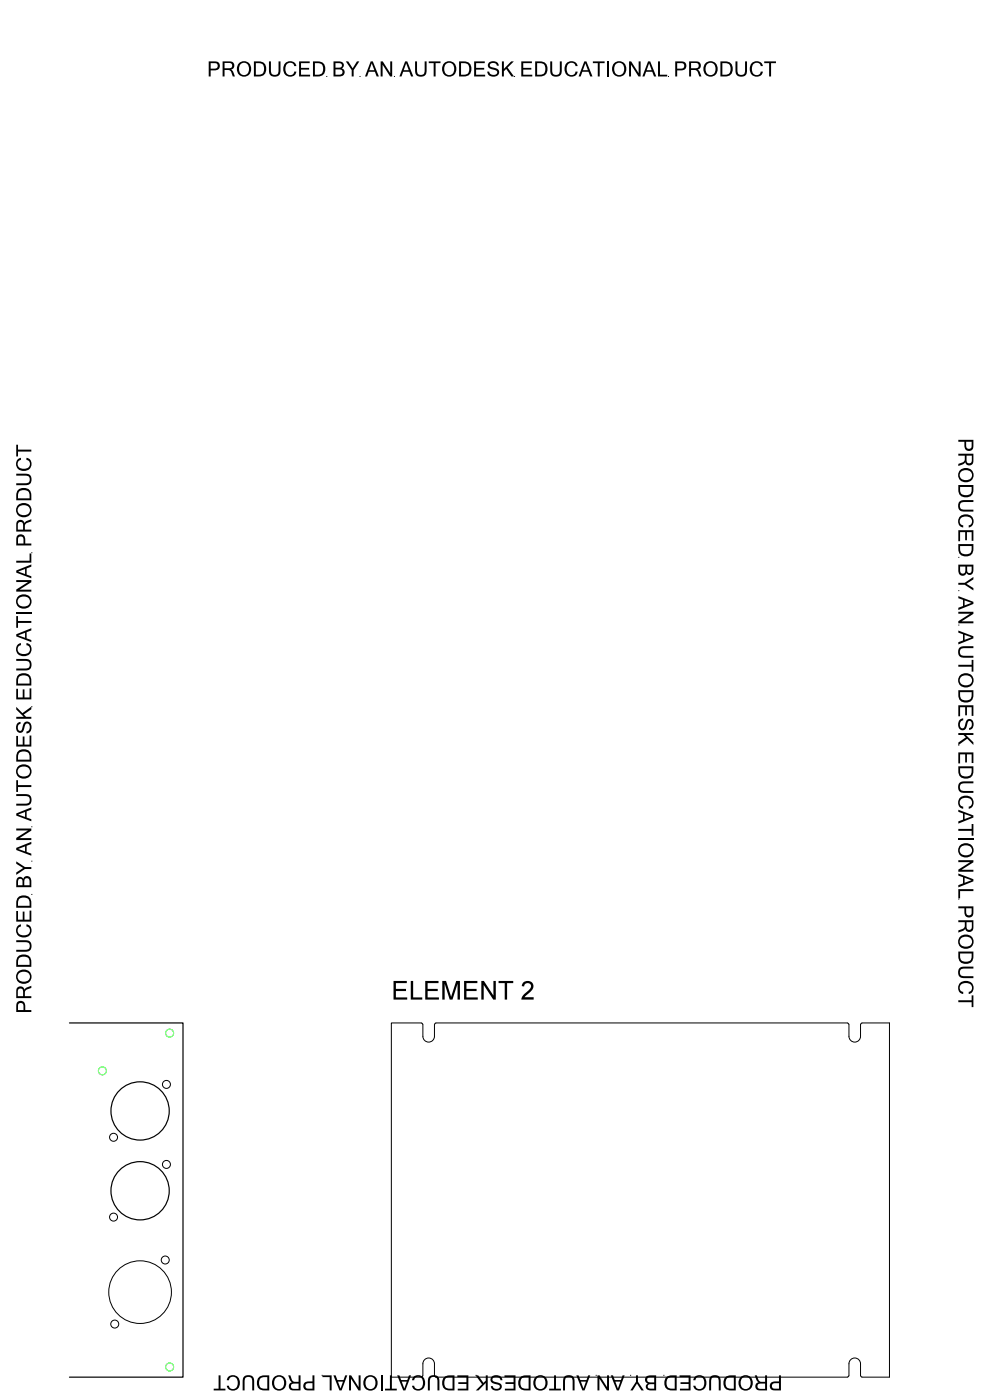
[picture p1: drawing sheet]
<svg xmlns="http://www.w3.org/2000/svg" width="210mm" height="297mm" viewBox="0 0 210 297" stroke-linecap="round" stroke-linejoin="round" font-family="sans-serif">
<g fill="none" stroke="#000" stroke-width=".25">
<path d="M14.7 217h24.1v75.2h-24.1"/>
<circle cx="29.7" cy="235.7" r="6.2"/>
<circle cx="29.7" cy="252.6" r="6.2"/>
</g>
<g fill="none" stroke="#000" stroke-width=".21">
<path d="M89.4 217h-6.4v75.2h6.4M89.4 217.1l.3 .2M89.7 217.3v2.5a1.23 1.23 0 0 0 1.2 1.3 1.23 1.23 0 0 0 1.3-1.3v-2.5M92.5 217.1l-.3 .2M92.5 217h87.3M179.8 217.1l.2 .2M180.1 217.3v2.5a1.23 1.23 0 0 0 1.2 1.3 1.23 1.23 0 0 0 1.2-1.3v-2.5M182.8 217h5.9v75.2h-5.9M182.8 217.1l-.2 .2M89.7 291.9l-.3 .2M89.7 291.9v-2.6a1.23 1.23 0 0 1 1.2-1.2 1.23 1.23 0 0 1 1.3 1.2v2.6M92.2 291.9l.3 .2"/>
<path d="M92.5 292.2h87.3M180 291.9l-.2 .2M180.1 291.9v-2.6a1.23 1.23 0 0 1 1.2-1.2 1.23 1.23 0 0 1 1.2 1.2v2.6M182.6 291.9l.2 .2"/>
<circle cx="35.3" cy="230" r=".85"/>
<circle cx="24.1" cy="241.3" r=".85"/>
<circle cx="24.1" cy="258.2" r=".85"/>
<circle cx="35.3" cy="247" r=".85"/>
<circle cx="29.7" cy="274.1" r="6.6"/>
<circle cx="35.1" cy="267.3" r=".85"/>
<circle cx="24.3" cy="280.9" r=".85"/>
</g>
<g fill="none" stroke="#0f0" stroke-width=".21">
<circle cx="36" cy="219.2" r=".85"/>
<circle cx="21.7" cy="227.2" r=".85"/>
<circle cx="36" cy="290" r=".85"/>
</g>
<g fill="#000">
<path d="M57.1 13h.4v1.9a.83 .83 0 0 0 .8 1 .83 .83 0 0 0 .8-1v-1.9h.4v1.9a1.23 1.23 0 0 1-1.2 1.4 1.23 1.23 0 0 1-1.2-1.4zM60.5 13.4a1.38 1.38 0 0 1 2.4 .6h-.5a.98 .98 0 0 0-1.2-.6 .98 .98 0 0 0-.7 1.2 .98 .98 0 0 0 .7 1.3 .98 .98 0 0 0 1.2-.7h.5a1.45 1.45 0 0 1-1.9 1 1.45 1.45 0 0 1-.9-1.9zM63.4 13h2.3v.4h-1.8v1h1.7v.4h-1.7v1h1.9v.4h-2.4zM73.4 13h.5l.9 1.5 .9-1.5h.5l-1.2 1.9v1.3h-.4v-1.3zM80.7 13h.5l1.6 2.5v-2.5h.4v3.2h-.5l-1.5-2.5v2.5h-.5zM88 13h.5v1.9a.83 .83 0 0 0 .8 1 .83 .83 0 0 0 .8-1v-1.9h.4v1.9a1.23 1.23 0 0 1-1.2 1.4 1.23 1.23 0 0 1-1.3-1.4zM91 13h2.4v.4h-1v2.8h-.4v-2.8h-1zM100.6 13h2.2v.4h-1.8v1h1.7v.4h-1.7v1h1.9v.4h-2.3zM103.8 13.2a1.27 1.27 0 0 1 2 .7h-.4a.73 .73 0 0 0-.8-.6 .73 .73 0 0 0-.7 .7l.5 .3a1.27 1.27 0 0 1 1.5 1.3 1.34 1.34 0 0 1-1.4 .7 1.34 1.34 0 0 1-1.1-1.1h.4a.9 .9 0 0 0 .8 .7 .9 .9 0 0 0 .9-.6l-.2-.3a2.37 2.37 0 0 1-1.8-.9v-.5zM106.5 13h.4v1.6l1.5-1.6h.6l-1.3 1.3 1.3 1.9h-.5l-1.1-1.6-.5 .5v1.1h-.4zM110.6 13h2.2v.4h-1.8v1h1.7v.4h-1.7v1h1.9v.4h-2.3zM116.7 13h.4v1.9a.83 .83 0 0 0 .8 1 .83 .83 0 0 0 .9-1v-1.9h.4v1.9a1.23 1.23 0 0 1-1.3 1.4 1.23 1.23 0 0 1-1.2-1.4z"/>
<path d="M120.2 13.4a1.38 1.38 0 0 1 2.3 .6h-.4a.98 .98 0 0 0-1.3-.6 .98 .98 0 0 0-.6 1.2 .98 .98 0 0 0 .6 1.3 .98 .98 0 0 0 1.3-.7h.4a1.45 1.45 0 0 1-1.8 1 1.45 1.45 0 0 1-.9-1.9zM125.8 13h2.5v.4h-1.1v2.8h-.4v-2.8h-1zM133.4 13h.5l1.6 2.5v-2.5h.4v3.2h-.5l-1.5-2.5v2.5h-.5zM139.6 13h.4v2.8h1.5v.4h-1.9zM156 13h.4v1.9a.83 .83 0 0 0 .8 1 .83 .83 0 0 0 .8-1v-1.9h.5v1.9a1.23 1.23 0 0 1-1.3 1.4 1.23 1.23 0 0 1-1.2-1.4zM159.4 13.4a1.38 1.38 0 0 1 2.4 .6h-.4a.98 .98 0 0 0-1.3-.6 .98 .98 0 0 0-.6 1.2 .98 .98 0 0 0 .6 1.3 .98 .98 0 0 0 1.3-.7h.4a1.45 1.45 0 0 1-1.8 1 1.45 1.45 0 0 1-.9-1.9zM162.1 13h2.5v.4h-1v2.8h-.4v-2.8h-1.1zM3.4 94.3h.4v1.1h2.8v.4h-2.8v1h-.4zM3.7 97.5l.7-.4v.5a.98 .98 0 0 0-.6 1.2 .98 .98 0 0 0 1.2 .7 .98 .98 0 0 0 1.3-.7 .98 .98 0 0 0-.7-1.2v-.5a1.45 1.45 0 0 1 1 1.9 1.45 1.45 0 0 1-1.9 .9 1.46 1.46 0 0 1-1-2.4zM3.4 119h2.9v-1.6h.3v2h-3.2zM3.4 100.5h1.9a1.23 1.23 0 0 1 1.4 1.2 1.23 1.23 0 0 1-1.4 1.2h-1.9v-.4h1.9a.83 .83 0 0 0 1-.8 .83 .83 0 0 0-1-.8h-1.9zM203.6 106.3l.8-.2h2.1v.4h-1.9a.83 .83 0 0 0-1 .8 .83 .83 0 0 0 1 .8h1.9v.4h-1.9a1.26 1.26 0 0 1-1.3-.7 1.26 1.26 0 0 1 .3-1.5z"/>
<path d="M203.7 109.5a1.62 1.62 0 0 1 2.2-.2 1.62 1.62 0 0 1 .3 2.2l-.7 .4v-.5a.98 .98 0 0 0 .7-1.2 .98 .98 0 0 0-1.3-.6 .98 .98 0 0 0-1.3 .6 .98 .98 0 0 0 .7 1.2v.5a1.37 1.37 0 0 1-1-1 1.37 1.37 0 0 1 .4-1.4zM203.3 112.5h3.2v2.2h-.4v-1.8h-1v1.7h-.4v-1.7h-1v1.9h-.4zM3.4 130.7h.4v1h2.8v.5h-2.8v1h-.4zM3.4 123.1h3.2v.4l-2.5 1.6h2.5v.4h-3.2v-.4l2.5-1.6h-2.5zM3.7 136.8l.7-.4v.5a.98 .98 0 0 0-.6 1.2 .98 .98 0 0 0 1.2 .6 .98 .98 0 0 0 1.3-.6 .98 .98 0 0 0-.7-1.2v-.5a1.45 1.45 0 0 1 1 1.9 1.45 1.45 0 0 1-1.9 .9 1.46 1.46 0 0 1-1-2.4zM203.6 137.3l.8-.2h2.1v.4h-1.9a.83 .83 0 0 0-1 .8 .83 .83 0 0 0 1 .8h1.9v.4h-1.9a1.26 1.26 0 0 1-1.3-.7 1.26 1.26 0 0 1 .3-1.5zM203.3 129.8h3.2v.4l-2.5 1.6h2.5v.4h-3.2v-.4l2.5-1.6h-2.5zM203.3 123.6h1.3l1.9-1.2v.5l-1.5 .9 1.5 1v.5l-1.9-1.2h-1.3zM3.4 156.1h.4v1.9h1v-1.8h.4v1.8h1.1v-2h.3v2.4h-3.2zM3.4 150l1.4 1.3 1.8-1.4v.6l-1.6 1.1 .5 .5h1.1v.4h-3.2v-.4h1.6l-1.6-1.6zM3.4 146.1h.4v1.9h1v-1.8h.4v1.8h1.1v-2h.3v2.4h-3.2zM3.7 153.5l.7-.4v.5a.73 .73 0 0 0-.7 .7 .73 .73 0 0 0 .7 .7l.3-.4a1.27 1.27 0 0 1 1.3-1.5 1.34 1.34 0 0 1 .7 1.4 1.34 1.34 0 0 1-1.1 1.1v-.4a.9 .9 0 0 0 .7-.8 .9 .9 0 0 0-.5-.9l-.4 .2a2.37 2.37 0 0 1-.9 1.7 1.14 1.14 0 0 1-1.1-.6 1.14 1.14 0 0 1 .3-1.3z"/>
<path d="M3.4 139.8h1.9a1.23 1.23 0 0 1 1.4 1.2 1.23 1.23 0 0 1-1.4 1.2h-1.9v-.4h1.9a.83 .83 0 0 0 1-.8 .83 .83 0 0 0-1-.8h-1.9zM203.5 152.7l.8-.3v.4a.9 .9 0 0 0-.7 .8 .9 .9 0 0 0 .6 .9l.3-.2a2.37 2.37 0 0 1 .9-1.8 1.15 1.15 0 0 1 1.2 1.1 1.15 1.15 0 0 1-1 1.2v-.4a.73 .73 0 0 0 .6-.7 .73 .73 0 0 0-.7-.7l-.3 .4a1.27 1.27 0 0 1-1.3 1.5 1.41 1.41 0 0 1-.4-2.2zM203.3 149.6h3.2v2.3h-.4v-1.9h-1v1.7h-.4v-1.7h-1v2h-.4zM203.3 155.5h3.2v.4h-1.6l1.6 1.6v.5l-1.3-1.3-1.9 1.4v-.6l1.6-1.1-.5-.5h-1.1zM203.3 141h2.8v-1h.4v2.5h-.4v-1.1h-2.8zM3.4 165.5h.4v1.1h2.8v.4h-2.8v1h-.4zM3.4 175.8h3.2v.4l-2.5 1.6h2.5v.4h-3.2v-.4l2.5-1.6h-2.5zM3.4 168.5h1.9a1.23 1.23 0 0 1 1.4 1.2 1.23 1.23 0 0 1-1.4 1.2h-1.9v-.4h1.9a.83 .83 0 0 0 1-.8 .83 .83 0 0 0-1-.8h-1.9zM203.6 166l.8-.2h2.1v.4h-1.9a.83 .83 0 0 0-1 .8 .83 .83 0 0 0 1 .8h1.9v.4h-1.9a1.26 1.26 0 0 1-1.3-.7 1.26 1.26 0 0 1 .3-1.5zM203.7 169.2a1.62 1.62 0 0 1 2.2-.2 1.62 1.62 0 0 1 .3 2.2l-.7 .4v-.5a.98 .98 0 0 0 .7-1.2 .98 .98 0 0 0-1.3-.7 .98 .98 0 0 0-1.3 .7 .98 .98 0 0 0 .7 1.2v.5a1.37 1.37 0 0 1-1-1 1.37 1.37 0 0 1 .4-1.4zM203.3 159.6h3.2v2.3h-.4v-1.9h-1v1.7h-.4v-1.7h-1v2h-.4zM203.3 175.8h2.8v-1h.4v2.5h-.4v-1h-2.8z"/>
<path d="M3.4 182.7l1.9 1.2h1.3v.5h-1.3l-1.9 1.2v-.5l1.5-1-1.5-.9zM3.4 193.3h.4v1.8h1v-1.7h.4v1.7h1.1v-1.9h.3v2.3h-3.2zM3.7 196.5l.7-.4v.5a.98 .98 0 0 0-.6 1.2 .98 .98 0 0 0 1.2 .6 .98 .98 0 0 0 1.3-.6 .98 .98 0 0 0-.7-1.2v-.5a1.45 1.45 0 0 1 1 1.9 1.45 1.45 0 0 1-1.9 .9 1.46 1.46 0 0 1-1-2.4zM203.3 182.5h3.2v.4l-2.5 1.6h2.5v.4h-3.2v-.4l2.5-1.6h-2.5zM203.3 188.6h3.2v.4h-2.8v1.6h-.4zM3.4 199.5h1.9a1.23 1.23 0 0 1 1.4 1.2 1.23 1.23 0 0 1-1.4 1.2h-1.9v-.4h1.9a.83 .83 0 0 0 1-.8 .83 .83 0 0 0-1-.8h-1.9zM83.5 208.1h2.8v.5h-2.3v1.2h2.1v.4h-2.1v1.4h2.4v.5h-2.9zM87.1 208.1h.5v3.5h2v.5h-2.5zM90.2 208.1h2.8v.5h-2.3v1.2h2.2v.4h-2.2v1.4h2.4v.5h-2.9zM93.8 208.1h.8l1.1 3.4 1.1-3.4h.8v4h-.5v-3.4l-1.1 3.4h-.6l-1.1-3.4v3.4h-.5zM98.4 208.1h2.9v.5h-2.3v1.2h2.1v.4h-2.1v1.4h2.3v.5h-2.9zM102.1 208.1h.5l2.1 3.1v-3.1h.5v4h-.6l-2-3.1v3.1h-.5z"/>
<path d="M105.8 208.1h3.1v.5h-1.3v3.5h-.5v-3.5h-1.3zM111.1 208.4a1.25 1.25 0 0 1 1.8 .1 1.25 1.25 0 0 1-.3 1.8l-1.3 1.3h1.9v.5h-2.6a2.83 2.83 0 0 1 1.5-2 .79 .79 0 0 0 .6-.8 .79 .79 0 0 0-.8-.7l-.5 .2-.2 .5-.5-.1zM203.6 205.3l.8-.2h2.1v.4h-1.9a.83 .83 0 0 0-1 .8 .83 .83 0 0 0 1 .8h1.9v.4h-1.9a1.26 1.26 0 0 1-1.3-.7 1.26 1.26 0 0 1 .3-1.5zM203.7 208.5a1.62 1.62 0 0 1 2.2-.2 1.62 1.62 0 0 1 .3 2.2l-.7 .4v-.5a.98 .98 0 0 0 .7-1.2 .98 .98 0 0 0-1.3-.7 .98 .98 0 0 0-1.3 .7 .98 .98 0 0 0 .7 1.2v.5a1.37 1.37 0 0 1-1-1 1.37 1.37 0 0 1 .4-1.4zM203.3 212.2h2.8v-1h.4v2.5h-.4v-1.1h-2.8zM46.4 291.8h.4v2.8h1v.4h-2.5v-.4h1.1zM48.5 292a1.57 1.57 0 0 1 2 .1 1.57 1.57 0 0 1 .3 1.9 1.4 1.4 0 0 1-1.4 1 1.4 1.4 0 0 1-1.3-1h.5a.98 .98 0 0 0 1.2 .6 .98 .98 0 0 0 .6-1.2 .98 .98 0 0 0-.6-1.3 .98 .98 0 0 0-1.2 .7h-.5zM51.8 292a1.26 1.26 0 0 1 1.5-.2 1.26 1.26 0 0 1 .6 1.3v1.9h-.4v-1.9a.83 .83 0 0 0-.8-1 .83 .83 0 0 0-.8 1v1.9h-.4v-2.2zM68.4 291.8h1.9v3.2h-.4v-2.9h-1.5zM74 291.8h.5l1.6 2.5v-2.5h.4v3.2h-.5l-1.5-2.5v2.5h-.5zM82.7 291.8h.4v2.8h1.1v.4h-2.5v-.4h1zM87.8 292a1.57 1.57 0 0 1 2 .1 1.57 1.57 0 0 1 .3 1.9 1.4 1.4 0 0 1-1.4 1 1.4 1.4 0 0 1-1.3-1h.5a.98 .98 0 0 0 1.2 .6 .98 .98 0 0 0 .6-1.2 .98 .98 0 0 0-.6-1.3 .98 .98 0 0 0-1.2 .7h-.5z"/>
<path d="M91.1 292a1.26 1.26 0 0 1 1.5-.2 1.26 1.26 0 0 1 .6 1.3v1.9h-.4v-1.9a.83 .83 0 0 0-.8-1 .83 .83 0 0 0-.8 1v1.9h-.4v-2.2zM97 291.8h2.4v3.2h-2.3v-.4h1.8v-1h-1.7v-.4h1.7v-1.1h-1.9zM100.9 291.8h.5l1.2 1.6 .4-.5v-1.1h.5v3.2h-.5v-1.6l-1.5 1.6h-.6l1.4-1.3zM104.4 292a1.35 1.35 0 0 1 2.2 .8h-.4a.9 .9 0 0 0-.8-.7 .9 .9 0 0 0-.9 .5l.2 .4a2.37 2.37 0 0 1 1.7 .9 1.15 1.15 0 0 1-1.1 1.1 1.15 1.15 0 0 1-1.2-.9h.4a.73 .73 0 0 0 .8 .6 .73 .73 0 0 0 .7-.7l-.4-.3a1.27 1.27 0 0 1-1.5-1.3zM107 291.8h2.4v3.2h-2.3v-.4h1.8v-1h-1.7v-.4h1.7v-1.1h-1.9zM117.5 291.8h.4v2.8h1.1v.4h-2.5v-.4h1zM119.8 292a1.26 1.26 0 0 1 1.5-.2 1.26 1.26 0 0 1 .6 1.3v1.9h-.4v-1.9a.83 .83 0 0 0-.8-1 .83 .83 0 0 0-.8 1v1.9h-.5v-2.2zM126.7 291.8h.5l1.6 2.5v-2.5h.4v3.2h-.5l-1.5-2.5v2.5h-.5zM134.9 291.8h.4v1.3l1.3 1.9h-.5l-1-1.5-.9 1.5h-.5l1.2-1.9zM144.2 291.8h2.3v3.2h-2.3v-.4h1.9v-1h-1.7v-.4h1.7v-1.1h-1.9zM147.5 292a1.57 1.57 0 0 1 1.9 .1 1.57 1.57 0 0 1 .3 1.9 1.4 1.4 0 0 1-1.3 1 1.4 1.4 0 0 1-1.3-1h.4a.98 .98 0 0 0 1.3 .6 .98 .98 0 0 0 .6-1.2 .98 .98 0 0 0-.7-1.3 .98 .98 0 0 0-1.2 .7h-.4zM150.8 292a1.26 1.26 0 0 1 1.4-.2 1.26 1.26 0 0 1 .7 1.3v1.9h-.4v-1.9a.83 .83 0 0 0-.8-1 .83 .83 0 0 0-.9 1v1.9h-.4v-2.2z"/>
<path d="M44.3 13h1.1a.98 .98 0 0 1 1.3 1 .98 .98 0 0 1-1.2 .9h-.8v1.3h-.4zM44.7 13.4v1.2h.8a.6 .6 0 0 0 .7-.6 .6 .6 0 0 0-.7-.6z"/>
<path d="M47.2 13h1.4a.9 .9 0 0 1 1.1 .7 .9 .9 0 0 1-.7 1.1 1.71 1.71 0 0 1 .8 1.4h-.4l-.5-1.1-.5-.2h-.8v1.3h-.4zM47.6 13.4v1.1h.9a.57 .57 0 0 0 .8-.5 .57 .57 0 0 0-.7-.6z"/>
<path d="M50.1 14.6a1.6 1.6 0 0 1 3.2 0 1.6 1.6 0 0 1-3.2 0zM51 13.7a1.32 1.32 0 0 0-.2 1.4 1.32 1.32 0 0 0 1.3 .8 1.38 1.38 0 0 0 .7-1.4 1.38 1.38 0 0 0-1-1.2z"/>
<path d="M53.9 13a2.3 2.3 0 0 1 2.4 .7 1.61 1.61 0 0 1 0 1.7 1.61 1.61 0 0 1-1.4 .8h-1zM54.3 13.4v2.4a1.3 1.3 0 0 0 1.7-1.2 1.3 1.3 0 0 0-1.7-1.2z"/>
<path d="M66.4 13a2.3 2.3 0 0 1 2.4 .7 1.61 1.61 0 0 1 .1 1.7 1.61 1.61 0 0 1-1.5 .8h-1zM66.8 13.4v2.4a1.3 1.3 0 0 0 1.7-1.2 1.3 1.3 0 0 0-1.7-1.2z"/>
<path d="M70.7 13a2.69 2.69 0 0 1 2 .2l.1 .2a.75 .75 0 0 1-.3 1.1 .9 .9 0 0 1 .6 1.2 .9 .9 0 0 1-1.2 .5h-1.2zM71.2 13.4v1h.7a.51 .51 0 0 0 .6-.6 .51 .51 0 0 0-.7-.4zM71.2 14.7v1.1h.7a.59 .59 0 0 0 .8-.5 .59 .59 0 0 0-.8-.6z"/>
<path d="M78.9 13.4l-.6 1.5h1.1zM78.6 13h.5l1.3 3.2h-.5l-.4-1h-1.3l-.3 1h-.5z"/>
<path d="M86.2 13.4l-.6 1.5h1.1zM85.9 13h.5l1.3 3.2h-.5l-.4-1h-1.3l-.3 1h-.5z"/>
<path d="M93.7 14.6a1.6 1.6 0 0 1 3.2 0 1.6 1.6 0 0 1-3.2 0zM94.5 13.7a1.32 1.32 0 0 0-.2 1.4 1.32 1.32 0 0 0 1.3 .8 1.38 1.38 0 0 0 .7-1.4 1.38 1.38 0 0 0-1-1.2z"/>
<path d="M97.4 13a2.3 2.3 0 0 1 2.4 .7 1.61 1.61 0 0 1 .1 1.7 1.61 1.61 0 0 1-1.5 .8h-1zM97.8 13.4v2.4a1.3 1.3 0 0 0 1.7-1.2 1.3 1.3 0 0 0-1.7-1.2z"/>
<path d="M113.5 13a2.3 2.3 0 0 1 2.5 .7 1.61 1.61 0 0 1 0 1.7 1.61 1.61 0 0 1-1.5 .8h-1zM113.9 13.4v2.4a1.3 1.3 0 0 0 1.8-1.2 1.3 1.3 0 0 0-1.8-1.2z"/>
<path d="M124.2 13.4l-.6 1.5h1.1zM123.9 13h.5l1.3 3.2h-.5l-.4-1h-1.3l-.3 1h-.5z"/>
<path d="M129.7 14.6a1.6 1.6 0 0 1 3.2 0 1.6 1.6 0 0 1-3.2 0zM130.6 13.7a1.32 1.32 0 0 0-.3 1.4 1.32 1.32 0 0 0 1.3 .8 1.38 1.38 0 0 0 .8-1.4 1.38 1.38 0 0 0-1-1.2z"/>
<path d="M137.7 13.4l-.5 1.5h1zM137.5 13h.4l1.3 3.2h-.5l-.3-1h-1.3l-.4 1h-.4z"/>
<path d="M143.2 13h1.2a.98 .98 0 0 1 1.2 1 .98 .98 0 0 1-1.2 .9h-.8v1.3h-.4zM143.6 13.4v1.2h.8a.6 .6 0 0 0 .7-.6 .6 .6 0 0 0-.7-.6z"/>
<path d="M146.2 13h1.4a.9 .9 0 0 1 1 .7 .9 .9 0 0 1-.6 1.1 1.71 1.71 0 0 1 .8 1.4h-.5l-.4-1.1-.5-.2h-.8v1.3h-.4zM146.6 13.4v1.1h.9a.57 .57 0 0 0 .7-.5 .57 .57 0 0 0-.6-.6z"/>
<path d="M149.1 14.6a1.6 1.6 0 0 1 3.2 0 1.6 1.6 0 0 1-3.2 0zM150 13.7a1.32 1.32 0 0 0-.3 1.4 1.32 1.32 0 0 0 1.3 .8 1.38 1.38 0 0 0 .8-1.4 1.38 1.38 0 0 0-1.1-1.2z"/>
<path d="M152.8 13a2.3 2.3 0 0 1 2.5 .7 1.61 1.61 0 0 1 0 1.7 1.61 1.61 0 0 1-1.5 .8h-1zM153.2 13.4v2.4a1.3 1.3 0 0 0 1.8-1.2 1.3 1.3 0 0 0-1.8-1.2z"/>
<path d="M203.3 96.3h3.2v1.3a.9 .9 0 0 1-.7 1.1 .9 .9 0 0 1-1.1-.7 1.71 1.71 0 0 1-1.4 .9v-.5l1.1-.4 .3-.6v-.7h-1.4zM205 96.7v.9a.57 .57 0 0 0 .6 .7 .57 .57 0 0 0 .6-.7v-.9z"/>
<path d="M203.3 93.3h3.2v1.2a.98 .98 0 0 1-.9 1.2 .98 .98 0 0 1-1-1.2v-.8h-1.3zM204.9 93.7v.8a.6 .6 0 0 0 .6 .7 .6 .6 0 0 0 .6-.7v-.8z"/>
<path d="M3.4 108.2a1.6 1.6 0 0 1 3.2 0 1.6 1.6 0 0 1-3.2 0zM4.1 107.5a1.17 1.17 0 0 0 0 1.5 1.17 1.17 0 0 0 1.5 .2 1.06 1.06 0 0 0 .7-1.3 1.06 1.06 0 0 0-1.3-.7z"/>
<path d="M3.7 113.6a1 1 0 0 1 1.2-.1 1 1 0 0 1 .5 1v.8h1.2v.4h-3.2l.1-1.6zM3.9 114l-.1 1.3h1.2v-.8a.61 .61 0 0 0-.3-.6 .61 .61 0 0 0-.8 .1z"/>
<path d="M3.8 103.9a1.67 1.67 0 0 1 1.8-.3 1.67 1.67 0 0 1 1 1.5v1h-3.2a2.71 2.71 0 0 1 .4-2.2zM4.1 104.2l-.3 .6v.9h2.5v-.6a1.27 1.27 0 0 0-.8-1.1 1.27 1.27 0 0 0-1.4 .2z"/>
<path d="M3.7 110.5a.9 .9 0 0 1 1.5 .5 1.71 1.71 0 0 1 1.4-.8v.4l-1.1 .5-.2 .5v.8h1.3v.4h-3.2l.1-1.6zM3.9 110.9l-.1 1.5h1.1v-.9a.58 .58 0 0 0-.3-.7 .58 .58 0 0 0-.7 .1z"/>
<path d="M203.3 102.9h3.2a2.3 2.3 0 0 1-.7 2.4 1.61 1.61 0 0 1-1.7 .1 1.61 1.61 0 0 1-.8-1.5zM203.7 103.3a1.3 1.3 0 0 0 1.2 1.7 1.3 1.3 0 0 0 1.2-1.7z"/>
<path d="M203.3 115.4h3.2a2.3 2.3 0 0 1-.7 2.5 1.61 1.61 0 0 1-1.7 0 1.61 1.61 0 0 1-.8-1.5zM203.7 115.8a1.3 1.3 0 0 0 1.2 1.8 1.3 1.3 0 0 0 1.2-1.8z"/>
<path d="M203.3 100.8a1.6 1.6 0 0 1 3.2 0 1.6 1.6 0 0 1-3.2 0zM203.9 100a1.12 1.12 0 0 0-.1 1.5 1.12 1.12 0 0 0 1.4 .3 1.06 1.06 0 0 0 1-1.2 1.06 1.06 0 0 0-1.3-.9z"/>
<path d="M3.4 127.6a1.6 1.6 0 0 1 3.2 0 1.6 1.6 0 0 1-3.2 0zM4.1 126.8a1.17 1.17 0 0 0 0 1.6 1.17 1.17 0 0 0 1.5 .2 1.06 1.06 0 0 0 .7-1.3 1.06 1.06 0 0 0-1.3-.8z"/>
<path d="M3.9 134.8l1.4 .5v-1.1zM3.4 134.6l3.2-1.3v.4l-1 .4v1.3l1 .4v.4l-3.2-1.2z"/>
<path d="M3.9 121.3l1.4 .5v-1.1zM3.4 121l3.2-1.3v.5l-1 .4v1.3l1 .3v.5l-3.2-1.2z"/>
<path d="M203.3 119.8h3.2a2.7 2.7 0 0 1-.2 1.9l-.2 .2a.75 .75 0 0 1-1.1-.4 .9 .9 0 0 1-1.1 .6 .9 .9 0 0 1-.6-1.1zM205.2 120.2v.7a.51 .51 0 0 0 .5 .7 .51 .51 0 0 0 .4-.7v-.7zM203.7 120.2v.7a.59 .59 0 0 0 .6 .8 .59 .59 0 0 0 .5-.8v-.7z"/>
<path d="M204.6 127.4v1l1.5-.5zM203.3 126.5l3.2 1.2v.4l-3.2 1.3v-.5l1-.3v-1.3l-1-.4z"/>
<path d="M204.6 134.7v1l1.5-.5zM203.3 133.8l3.2 1.2v.4l-3.2 1.3v-.5l1-.3v-1.3l-1-.4z"/>
<path d="M3.8 143.2a1.67 1.67 0 0 1 1.8-.3 1.67 1.67 0 0 1 1 1.5v1h-3.2a2.71 2.71 0 0 1 .4-2.2zM4.1 143.5l-.3 .6v.9h2.5v-.6a1.27 1.27 0 0 0-.8-1.1 1.27 1.27 0 0 0-1.4 .2z"/>
<path d="M203.3 146.4h3.2a2.3 2.3 0 0 1-.7 2.5 1.61 1.61 0 0 1-1.7 0 1.61 1.61 0 0 1-.8-1.5zM203.7 146.8a1.3 1.3 0 0 0 1.2 1.8 1.3 1.3 0 0 0 1.2-1.8z"/>
<path d="M203.3 144.3a1.6 1.6 0 0 1 3.2 0 1.6 1.6 0 0 1-3.2 0zM203.9 143.6a1.12 1.12 0 0 0-.1 1.4 1.12 1.12 0 0 0 1.4 .4 1.06 1.06 0 0 0 1-1.2 1.06 1.06 0 0 0-1.3-.9z"/>
<path d="M3.4 163.7a1.6 1.6 0 0 1 3.2 0 1.6 1.6 0 0 1-3.2 0zM4.1 162.9a1.17 1.17 0 0 0 0 1.5 1.17 1.17 0 0 0 1.5 .3 1.06 1.06 0 0 0 .7-1.3 1.06 1.06 0 0 0-1.3-.8z"/>
<path d="M3.8 159.4a1.67 1.67 0 0 1 1.8-.4 1.67 1.67 0 0 1 1 1.6v1h-3.2a2.71 2.71 0 0 1 .4-2.2zM4.1 159.7l-.3 .6v.9h2.5v-.6a1.27 1.27 0 0 0-.8-1.2 1.27 1.27 0 0 0-1.4 .3z"/>
<path d="M3.9 180.1l1.4 .5v-1zM3.4 179.9l3.2-1.3v.5l-1 .3v1.3l1 .4v.4l-3.2-1.2z"/>
<path d="M3.9 172.8l1.4 .5v-1zM3.4 172.6l3.2-1.3v.5l-1 .3v1.3l1 .4v.4l-3.2-1.2z"/>
<path d="M204.6 172.7v1.1l1.5-.6zM203.3 171.8l3.2 1.2v.4l-3.2 1.3v-.4l1-.4v-1.3l-1-.4z"/>
<path d="M203.3 162.6h3.2a2.3 2.3 0 0 1-.7 2.4 1.61 1.61 0 0 1-1.7 .1 1.61 1.61 0 0 1-.8-1.5zM203.7 163a1.3 1.3 0 0 0 1.2 1.7 1.3 1.3 0 0 0 1.2-1.7z"/>
<path d="M3.8 190.4a1.67 1.67 0 0 1 1.8-.4 1.67 1.67 0 0 1 1 1.6v1h-3.2a2.71 2.71 0 0 1 .4-2.2zM4.1 190.7l-.3 .6v.9h2.5v-.6a1.27 1.27 0 0 0-.8-1.2 1.27 1.27 0 0 0-1.4 .3z"/>
<path d="M3.7 186.3l.1-.2a.75 .75 0 0 1 1.1 .4 .9 .9 0 0 1 1.2-.6 .9 .9 0 0 1 .5 1.1v1.2h-3.2a2.69 2.69 0 0 1 .3-1.9zM3.9 186.6l-.1 1.2h1l-.1-1.1a.45 .45 0 0 0-.8-.1zM5.3 186.5l-.1 1.3h1.1v-.8a.59 .59 0 0 0-.3-.6 .59 .59 0 0 0-.7 .1z"/>
<path d="M203.3 195.2h3.2v1.4a.9 .9 0 0 1-.7 1.1 .9 .9 0 0 1-1.1-.7 1.71 1.71 0 0 1-1.4 .8v-.4l1.1-.5 .3-.5v-.8h-1.4zM205 195.6v.9a.57 .57 0 0 0 .6 .8 .57 .57 0 0 0 .6-.7v-1z"/>
<path d="M204.6 186.2v1.1l1.5-.6zM203.3 185.3l3.2 1.2v.5l-3.2 1.3v-.5l1-.4v-1.3l-1-.3z"/>
<path d="M203.3 192.3h3.2v1.1a.98 .98 0 0 1-.9 1.3 .98 .98 0 0 1-1-1.2v-.8h-1.3zM204.9 192.7v.8a.6 .6 0 0 0 .6 .7 .6 .6 0 0 0 .6-.7v-.8z"/>
<path d="M203.3 180.4a1.6 1.6 0 0 1 3.2 0 1.6 1.6 0 0 1-3.2 0zM203.9 179.6a1.12 1.12 0 0 0-.1 1.5 1.12 1.12 0 0 0 1.4 .3 1.06 1.06 0 0 0 1-1.2 1.06 1.06 0 0 0-1.3-.9z"/>
<path d="M203.3 199.7a1.6 1.6 0 0 1 3.2 0 1.6 1.6 0 0 1-3.2 0zM203.9 199a1.12 1.12 0 0 0-.1 1.4 1.12 1.12 0 0 0 1.4 .4 1.06 1.06 0 0 0 1-1.2 1.06 1.06 0 0 0-1.3-.9z"/>
<path d="M3.4 207.2a1.6 1.6 0 0 1 3.2 0 1.6 1.6 0 0 1-3.2 0zM4.1 206.4a1.17 1.17 0 0 0 0 1.6 1.17 1.17 0 0 0 1.5 .2 1.06 1.06 0 0 0 .7-1.3 1.06 1.06 0 0 0-1.3-.8z"/>
<path d="M3.7 212.6a1 1 0 0 1 1.2-.2 1 1 0 0 1 .5 1.1v.8h1.2v.4h-3.2l.1-1.6zM3.9 213l-.1 1.3h1.2v-.8a.61 .61 0 0 0-.3-.7 .61 .61 0 0 0-.8 .2z"/>
<path d="M3.8 202.9a1.67 1.67 0 0 1 1.8-.3 1.67 1.67 0 0 1 1 1.5v1h-3.2a2.71 2.71 0 0 1 .4-2.2zM4.1 203.2l-.3 .6v.9h2.5v-.6a1.27 1.27 0 0 0-.8-1.1 1.27 1.27 0 0 0-1.4 .2z"/>
<path d="M3.7 209.5a.9 .9 0 0 1 1.5 .5 1.71 1.71 0 0 1 1.4-.9v.5l-1.1 .4-.2 .6v.7h1.3v.4h-3.2l.1-1.6zM3.9 209.9l-.1 1.4h1.1v-.9a.58 .58 0 0 0-.3-.6 .58 .58 0 0 0-.7 .1z"/>
<path d="M203.3 201.9h3.2a2.3 2.3 0 0 1-.7 2.4 1.61 1.61 0 0 1-1.7 .1 1.61 1.61 0 0 1-.8-1.5zM203.7 202.3a1.3 1.3 0 0 0 1.2 1.7 1.3 1.3 0 0 0 1.2-1.7z"/>
<path d="M54.9 292.2a2.67 2.67 0 0 1 2.2-.4v3.2a2.3 2.3 0 0 1-2.4-.7 2.11 2.11 0 0 1 .2-2.1zM55.2 292.5a1.34 1.34 0 0 0-.1 1.6 1.34 1.34 0 0 0 1.6 .5v-2.5l-.9 .1z"/>
<path d="M57.6 293.4a1.6 1.6 0 0 1 3.2 0 1.6 1.6 0 0 1-3.2 0zM58.4 292.4a1.32 1.32 0 0 0-.2 1.5 1.32 1.32 0 0 0 1.3 .7 1.38 1.38 0 0 0 .8-1.3 1.38 1.38 0 0 0-1.1-1.2z"/>
<path d="M61.1 291.8h.5l.4 1.1 .6 .2h.7v-1.3h.5v3.2h-1.4a.9 .9 0 0 1-1.1-.7 .9 .9 0 0 1 .7-1.1 1.71 1.71 0 0 1-.9-1.4zM61.9 293.6l-.2 .3a.56 .56 0 0 0 .7 .7h.9v-1.1z"/>
<path d="M64.6 293.3a2.25 2.25 0 0 1 1.7-.2v-1.3h.4v3.2h-1.2a.97 .97 0 0 1-1.1-.5 .97 .97 0 0 1 .2-1.2zM65 293.6a.6 .6 0 0 0-.1 .7 .6 .6 0 0 0 .6 .3h.8v-1.2z"/>
<path d="M71.7 293.1l.5 1.5 .6-1.5zM70.7 291.8h.5l.4 1h1.3l.3-1h.5l-1.2 3.2h-.5z"/>
<path d="M77 293.4a1.6 1.6 0 0 1 3.2 0 1.6 1.6 0 0 1-3.2 0zM77.8 292.4a1.32 1.32 0 0 0-.2 1.5 1.32 1.32 0 0 0 1.3 .7 1.38 1.38 0 0 0 .7-1.3 1.38 1.38 0 0 0-1-1.2z"/>
<path d="M85.2 293.1l.6 1.5 .5-1.5zM84.2 291.8h.5l.4 1h1.3l.4-1h.4l-1.2 3.2h-.5z"/>
<path d="M94.2 292.2a2.67 2.67 0 0 1 2.2-.4v3.2a2.3 2.3 0 0 1-2.4-.7 2.11 2.11 0 0 1 .2-2.1zM94.5 292.5a1.34 1.34 0 0 0-.1 1.6 1.34 1.34 0 0 0 1.6 .5v-2.5l-.9 .1z"/>
<path d="M110.3 292.2a2.67 2.67 0 0 1 2.2-.4v3.2a2.3 2.3 0 0 1-2.4-.7 2.11 2.11 0 0 1 .2-2.1zM110.6 292.5a1.34 1.34 0 0 0 0 1.6 1.34 1.34 0 0 0 1.5 .5v-2.5l-.8 .1z"/>
<path d="M113.1 293.4a1.6 1.6 0 0 1 3.2 0 1.6 1.6 0 0 1-3.2 0zM113.9 292.4a1.32 1.32 0 0 0-.3 1.5 1.32 1.32 0 0 0 1.3 .7 1.38 1.38 0 0 0 .8-1.3 1.38 1.38 0 0 0-1.1-1.2z"/>
<path d="M123.2 293.1l.6 1.5 .5-1.5zM122.3 291.8h.4l.4 1h1.3l.4-1h.4l-1.2 3.2h-.5z"/>
<path d="M130.5 293.1l.6 1.5 .5-1.5zM129.6 291.8h.4l.4 1h1.3l.4-1h.4l-1.2 3.2h-.5z"/>
<path d="M137.1 292a2.86 2.86 0 0 1 2.1-.2v3.2a2.7 2.7 0 0 1-1.9-.2l-.2-.2a.75 .75 0 0 1 .3-1.1 .84 .84 0 0 1-.6-.7 .84 .84 0 0 1 .3-.8zM137.6 293.8a.51 .51 0 0 0-.1 .6 .51 .51 0 0 0 .6 .2h.7v-1zM137.5 292.3a.59 .59 0 0 0-.1 .7 .59 .59 0 0 0 .7 .3h.7v-1.2z"/>
<path d="M141.3 292.2a2.67 2.67 0 0 1 2.2-.4v3.2a2.3 2.3 0 0 1-2.4-.7 2.11 2.11 0 0 1 .2-2.1zM141.6 292.5a1.34 1.34 0 0 0-.1 1.6 1.34 1.34 0 0 0 1.6 .5v-2.5l-.9 .1z"/>
<path d="M153.9 292.2a2.67 2.67 0 0 1 2.2-.4v3.2a2.3 2.3 0 0 1-2.5-.7 2.11 2.11 0 0 1 .3-2.1zM154.2 292.5a1.34 1.34 0 0 0-.1 1.6 1.34 1.34 0 0 0 1.6 .5v-2.5l-.9 .1z"/>
<path d="M156.6 293.4a1.6 1.6 0 0 1 3.2 0 1.6 1.6 0 0 1-3.2 0zM157.4 292.4a1.32 1.32 0 0 0-.2 1.5 1.32 1.32 0 0 0 1.3 .7 1.38 1.38 0 0 0 .7-1.3 1.38 1.38 0 0 0-1-1.2z"/>
<path d="M160.1 291.8h.5l.4 1.1 .5 .2h.8v-1.3h.4v3.2h-1.4a.9 .9 0 0 1-1.1-.7 .9 .9 0 0 1 .7-1.1 1.71 1.71 0 0 1-.8-1.4zM160.8 293.6l-.1 .3a.56 .56 0 0 0 .6 .7h1v-1.1z"/>
<path d="M163.6 293.3a2.25 2.25 0 0 1 1.6-.2v-1.3h.5v3.2h-1.2a.97 .97 0 0 1-1.1-.5 .97 .97 0 0 1 .2-1.2zM163.9 293.6a.6 .6 0 0 0-.1 .7 .6 .6 0 0 0 .7 .3h.7v-1.2z"/>
</g>
<path d="M129 13v3.2M3.4 130h3.2M203.3 178h3.2M80.9 291.8v3.2" fill="none" stroke="#000" stroke-width=".42"/>
</svg>
